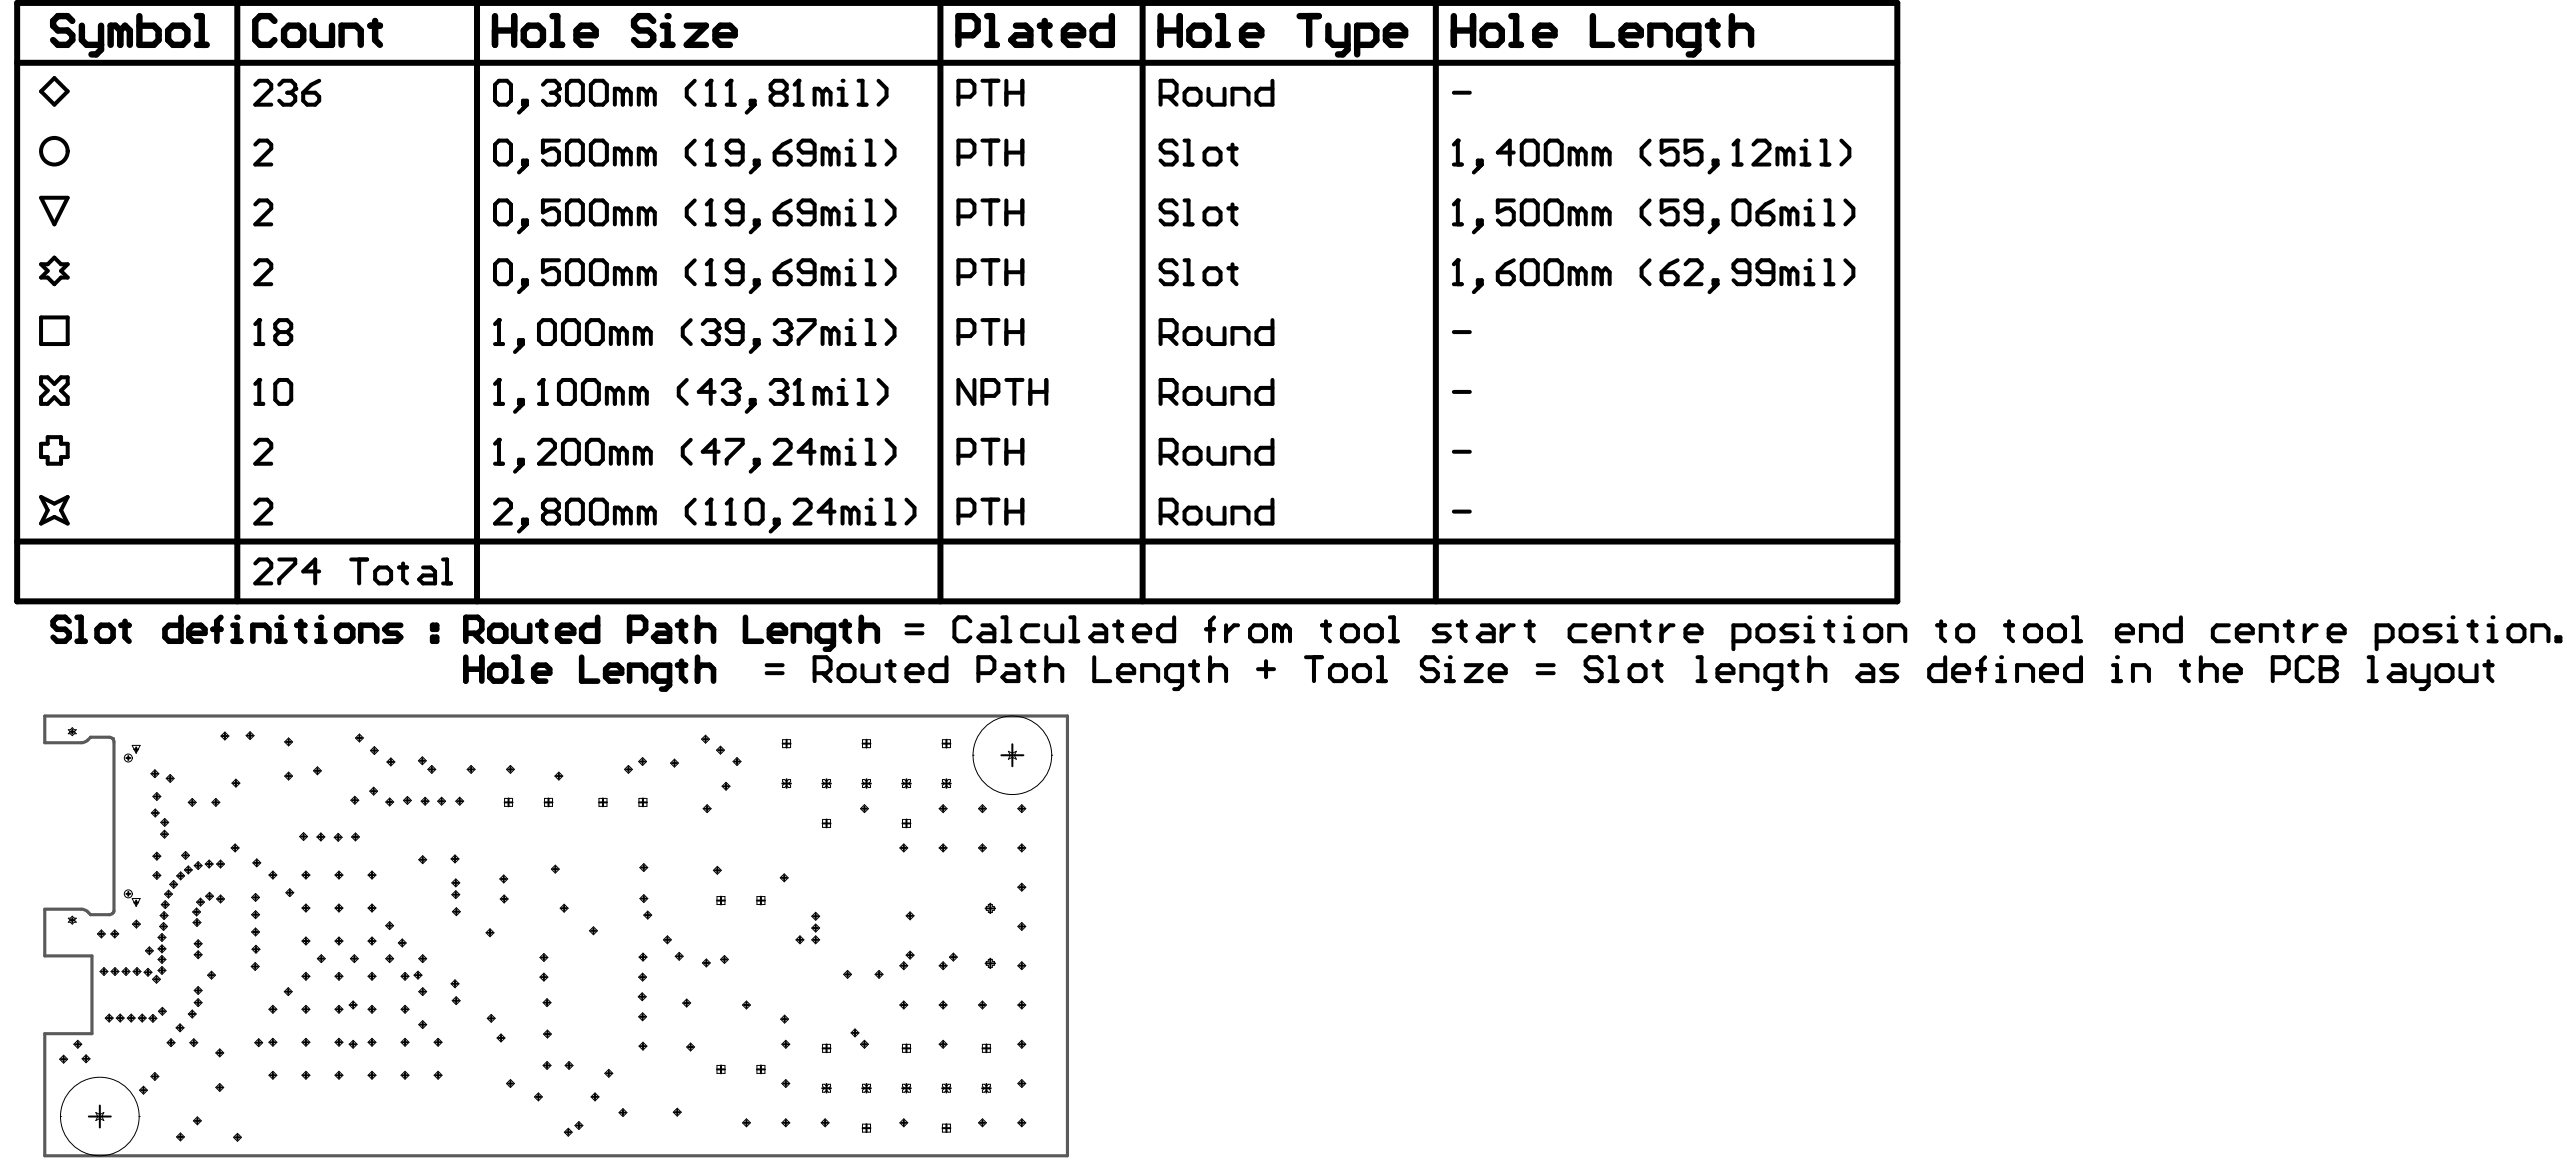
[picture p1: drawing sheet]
<svg xmlns="http://www.w3.org/2000/svg" width="272mm" height="123mm" viewBox="0 0 272 123" stroke-linecap="round" stroke-linejoin="round" font-family="sans-serif">
<path d="M4.7 75.8h108.3v46.5h-108.3v-12.9h5v-8.2h-5v-5M12.1 78.5v17.9M4.7 96.2h3.9M9.3 96.5l.3 .3M9.6 96.8h2M12 96.6l-.1 .1" fill="none" stroke="#5a5a5a" stroke-width=".33"/>
<circle cx="11.9" cy="78.2" r=".17" fill="#5a5a5a"/>
<path d="M4.7 75.8v2.8h3.9a1.39 1.39 0 0 0 1-.6h2a.5 .5 0 0 1 .5 .5M8.6 96.2l.5 .2 .2 .1M9.6 96.8h.1M11.9 96.7l-.3 .1M12.1 96.4l-.1 .2" fill="none" stroke="#5a5a5a" stroke-width=".33"/>
<g fill="none" stroke="#000" stroke-width=".21">
<path d="M7.4 77.4h.5M7.7 77.2v.4M14.2 79.3h.4M14.4 79.1v.4M23.5 77.9h.5M23.8 77.6v.5M26.2 77.9h.5M26.5 77.6v.5M30.3 78.5h.5M30.5 78.3v.5M37.8 78.1h.5M38 77.9v.5"/>
<path d="M39.4 79.4h.5M39.6 79.2v.5M74.4 78.2h.5M74.7 78v.5M76 79.4h.5M76.2 79.1v.5M82.8 78.7h.9M83.2 78.3v.8M91.3 78.7h.8M91.7 78.3v.8M99.7 78.7h.9M100.2 78.3v.8"/>
<path d="M106 79.9h2.3M107.1 78.8v2.3M7.4 97.4h.5M7.7 97.2v.4M10.5 98.8h.5M10.7 98.6v.5M11.9 98.8h.5M12.1 98.6v.5M13.4 94.6h.4M13.4 80.2h.4M13.6 80v.4M13.6 94.4v.4"/>
<path d="M14.2 97.8h.5M14.2 95.5h.4M14.4 95.3v.4M14.4 97.6v.5M16.1 81.9h.5M16.2 86h.5M16.3 92.6h.5M16.3 90.6h.5M16.3 84.3h.5M16.4 81.6v.5M16.4 85.8v.5M16.6 84v.5"/>
<path d="M16.6 90.4v.5M16.6 92.4v.5M16.9 99.2h.5M17.1 98.1h.5M17.1 96.9h.5M17.1 99v.5M17.2 88.3h.5M17.2 87h.5M17.2 95.7h.5M17.3 97.8v.5M17.4 96.6v.5M17.4 88v.5"/>
<path d="M17.4 86.8v.5M17.5 95.5v.5M17.6 94.6h.5M17.8 82.4h.5M17.8 94.4v.5M18 82.1v.5M18.1 93.6h.5M18.4 93.4v.4M18.9 92.7h.5M19.1 92.4v.5M19.4 90.5h.5M19.6 90.3v.5"/>
<path d="M19.7 92.1h.5M19.9 91.8v.5M20.1 84.9h.5M20.3 84.7v.5M20.6 96.5h.5M20.6 97.6h.5M20.7 99.9h.5M20.7 91.6h.5M20.8 96.3v.5M20.8 97.4v.5M21 91.4v.5M21 99.6v.5"/>
<path d="M21 95.5h.5M21.2 95.2v.5M21.9 91.4h.5M21.9 94.9h.5M22.1 91.2v.5M22.2 94.6v.5M22.6 84.9h.5M22.8 84.7v.5M23.1 95.1h.5M23.1 91.4h.5M23.3 91.2v.5M23.3 94.9v.5"/>
<path d="M24.6 89.7h.5M24.7 82.9h.5M24.9 89.5v.5M25 82.6v.5M26.8 98.6h.5M26.8 96.8h.5M26.8 95h.5M26.9 91.3h.5M27 94.7v.5M27 96.6v.5M27 98.4v.5M27.2 91.1v.5"/>
<path d="M28.6 92.6h.5M28.9 92.4v.5M30.3 82.1h.5M30.4 94.5h.5M30.5 81.9v.5M30.7 94.2v.5M31.9 88.5h.5M32.1 88.3v.5M32.1 92.6h.5M32.1 96.1h.5M32.1 99.6h.5M32.4 92.4v.5"/>
<path d="M32.4 95.9v.5M32.4 99.3v.5M33.3 81.6h.5M33.6 81.3v.5M33.7 88.6h.5M34 88.3v.5M35.5 88.6h.5M35.6 92.6h.5M35.6 96.1h.5M35.6 99.6h.5M35.8 88.4v.5M35.9 92.4v.5"/>
<path d="M35.9 95.9v.5M35.9 99.3v.5M37.3 84.7h.5M37.4 88.6h.5M37.5 84.4v.5M37.6 88.3v.5M39.1 92.6h.5M39.1 96.1h.5M39.1 99.6h.5M39.3 83.7h.5M39.4 92.4v.5M39.4 95.9v.5"/>
<path d="M39.4 99.3v.5M39.5 83.5v.5M41 98h.5M41 84.9h.5M41.1 80.6h.5M41.2 97.7v.5M41.2 84.6v.5M41.4 80.4v.5M42.3 99.8h.5M42.6 99.5v.5M42.9 84.7h.5M43.1 84.5v.5"/>
<path d="M44.4 80.5h.5M44.5 91h.5M44.7 80.3v.5M44.7 90.7v.5M44.7 84.8h.5M45 84.5v.5M45.4 81.4h.5M45.7 81.2v.5M46.5 84.8h.5M46.7 84.5v.5M47.9 90.9h.5M48 93.4h.5"/>
<path d="M48 94.7h.5M48 96.5h.5M48.1 90.7v.5M48.2 93.2v.5M48.2 94.4v.5M48.3 96.2v.5M48.4 84.8h.5M48.6 84.5v.5M49.6 81.4h.5M49.9 81.2v.5M51.6 98.7h.5M51.9 98.5v.5"/>
<path d="M53.1 93h.5M53.1 95.1h.5M53.3 92.8v.5M53.4 94.9v.5M53.4 84.9h.8M53.8 81.4h.5M53.8 84.5v.8M54 81.2v.5M57.6 84.9h.9M58 84.5v.8M58.5 92h.5M58.8 91.7v.5"/>
<path d="M58.9 82.1h.5M59.1 81.9v.5M59.4 96.1h.5M59.7 95.9v.5M62.6 98.5h.4M62.8 98.3v.5M63.4 84.9h.8M63.8 84.5v.8M66.3 81.4h.5M66.5 81.2v.5M67.6 84.9h.9M67.8 80.6h.5"/>
<path d="M67.9 91.8h.5M67.9 95.1h.5M68 80.3v.5M68 84.5v.8M68.1 91.6v.5M68.1 94.9v.5M68.3 96.8h.5M68.5 96.6v.5M70.4 99.5h.5M70.6 99.2v.5M71.1 80.8h.5M71.4 80.5v.5"/>
<path d="M74.6 85.6h.5M74.8 85.3v.5M75.7 92.1h.5M75.9 95.3h.8M75.9 91.9v.5M76.3 94.9v.8M76.6 83.2h.5M76.8 83v.5M77.7 80.6h.5M78 80.3v.5M80.1 95.3h.8M80.5 94.9v.8"/>
<path d="M82.7 92.9h.5M82.8 82.9h.9M83 92.7v.5M83.2 82.5v.9M84.4 99.5h.5M84.7 99.2v.5M86.1 99.5h.5M86.1 98.2h.5M86.1 97h.5M86.3 96.7v.5M86.3 98v.5M86.3 99.2v.5"/>
<path d="M87 82.9h.9M87 87.1h.9M87.5 82.5v.9M87.5 86.7v.9M91.2 85.6h.5M91.2 82.9h1M91.5 85.3v.5M91.7 82.5v.9M95.4 89.7h.5M95.5 82.9h.9M95.5 87.1h.8M95.6 89.5v.5"/>
<path d="M95.9 82.5v.9M95.9 86.7v.9M96.1 96.9h.5M96.3 96.7v.5M99.6 85.6h.5M99.6 89.7h.5M99.7 82.9h.9M99.8 85.3v.5M99.8 89.5v.5M100.2 82.5v.9M103.7 85.6h.5M103.7 89.7h.5"/>
<path d="M104 85.3v.5M104 89.5v.5M104.3 96.1h1M104.8 95.6v1M107.9 85.6h.5M107.9 89.7h.5M107.9 93.9h.5M107.9 98.1h.5M108.1 85.3v.5M108.1 89.5v.5M108.1 93.6v.5M108.1 97.8v.5"/>
<path d="M6.5 112.1h.5M6.7 111.8v.5M8 110.5h.5M8.2 110.3v.5M8.9 112.1h.5M9.1 111.8v.5M9.4 118.2h2.3M10.6 117v2.3M10.8 102.8h.5M11 102.6v.5M11.3 107.7h.5M11.6 107.5v.5"/>
<path d="M11.9 102.8h.5M12.2 102.6v.5M12.5 107.7h.5M12.7 107.5v.5M13.1 102.8h.5M13.3 102.6v.5M13.6 107.7h.5M13.9 107.5v.5M14.3 102.8h.4M14.5 102.6v.5M14.8 107.7h.5M14.9 115.4h.5"/>
<path d="M15.1 107.5v.5M15.2 115.1v.5M15.4 102.9h.5M15.6 100.6h.5M15.7 102.7v.5M15.8 100.4v.5M15.9 107.8h.5M16.1 113.9h.5M16.2 107.5v.5M16.3 103.6h.5M16.4 113.7v.5M16.6 103.4v.5"/>
<path d="M16.9 100.4h.5M16.9 101.5h.5M16.9 102.7h.5M16.9 107h.5M17.1 100.2v.5M17.1 101.3v.5M17.1 102.5v.5M17.2 106.8v.5M17.9 110.4h.5M18.1 110.1v.5M18.8 108.8h.5M19.1 108.5v.5"/>
<path d="M20.1 107.3h.5M20.3 110.4h.5M20.3 107.1v.5M20.5 110.1v.5M20.6 118.6h.5M20.7 106.1h.5M20.7 104.8h.5M20.7 101h.5M20.9 118.4v.5M21 100.8v.5M21 104.6v.5M21 105.9v.5"/>
<path d="M22.1 103.2h.5M22.4 103v.5M23 111.4h.5M23 115.1h.5M23.3 111.2v.5M23.3 114.8v.5M26.8 102.3h.5M26.8 100.5h.5M27 102v.5M27.1 100.2v.5M27.1 110.4h.5M27.4 110.1v.5"/>
<path d="M28.6 106.8h.5M28.6 110.3h.5M28.6 113.8h.5M28.9 106.6v.5M28.9 110.1v.5M28.9 113.5v.5M30.3 105h.5M30.5 104.7v.5M32.1 103.3h.5M32.1 106.8h.5M32.1 110.3h.5M32.1 113.8h.5"/>
<path d="M32.4 103.1v.5M32.4 106.6v.5M32.4 110.1v.5M32.4 113.5v.5M33.8 101.5h.4M34 101.2v.5M35.6 103.3h.5M35.6 106.8h.5M35.6 110.3h.5M35.6 113.8h.5M35.9 103.1v.5M35.9 106.6v.5"/>
<path d="M35.9 110.1v.5M35.9 113.5v.5M37.1 106.4h.5M37.1 110.5h.5M37.2 101.5h.5M37.4 106.1v.5M37.4 110.3v.5M37.5 101.2v.5M39.1 103.3h.5M39.1 106.8h.5M39.1 110.3h.5M39.1 113.8h.5"/>
<path d="M39.4 103.1v.5M39.4 106.6v.5M39.4 110.1v.5M39.4 113.5v.5M41 101.5h.5M41.2 101.2v.5M42.6 103.3h.5M42.6 106.8h.5M42.6 110.3h.5M42.6 113.8h.5M42.9 103.1v.5M42.9 106.6v.5"/>
<path d="M42.9 110.1v.5M42.9 113.5v.5M44 103.2h.5M44.2 103v.5M44.5 101.5h.5M44.5 105h.5M44.5 108.4h.5M44.7 101.2v.5M44.7 104.7v.5M44.7 108.2v.5M46.1 110.3h.5M46.1 113.8h.5"/>
<path d="M46.4 110.1v.5M46.4 113.5v.5M47.9 104.1h.5M48 105.9h.5M48.1 103.9v.5M48.3 105.7v.5M51.7 107.8h.5M52 107.5v.5M52.8 109.9h.5M53 109.6v.5M53.8 114.7h.5M54 114.4v.5"/>
<path d="M56.7 116.1h.5M57 115.8v.5M57.3 103.4h.5M57.3 101.3h.5M57.6 101.1v.5M57.6 103.2v.5M57.6 106.1h.5M57.6 112.8h.5M57.7 109.4h.5M57.9 105.9v.5M57.9 112.5v.5M57.9 109.2v.5"/>
<path d="M59.9 119.8h.5M60 112.8h.5M60.1 119.6v.5M60.2 112.5v.5M61 119.1h.5M61.3 118.9v.5M62.7 116.1h.5M63 115.8v.5M64.2 113.6h.5M64.4 113.3v.5M65.7 117.7h.5M65.9 117.5v.5"/>
<path d="M67.7 105.5h.5M67.8 107.6h.5M67.8 103.4h.5M67.8 110.7h.5M67.8 101.3h.5M68 105.2v.5M68 103.2v.5M68 107.4v.5M68 110.5v.5M68 101v.5M71.4 117.7h.5M71.6 101.2h.5"/>
<path d="M71.7 117.5v.5M71.9 101v.5M72.4 106.2h.5M72.7 105.9v.5M72.8 110.8h.5M73.1 110.6v.5M74.5 101.9h.5M74.7 101.7v.5M75.9 113.2h.8M76.3 112.8v.8M76.4 101.5h.5M76.7 101.3v.5"/>
<path d="M78.7 106.4h.5M78.7 118.8h.5M79 106.1v.5M79 118.6v.5M80.1 113.2h.8M80.5 112.8v.8M82.8 107.9h.5M82.9 110.5h.5M82.9 114.7h.5M82.9 118.8h.5M83 107.6v.5M83.2 110.3v.5"/>
<path d="M83.2 114.4v.5M83.2 118.6v.5M87 115.2h.9M87 111h.9M87.1 118.8h.5M87.3 118.6v.5M87.5 110.5v.9M87.5 114.7v.9M89.4 103.1h.5M89.7 102.9v.5M90.2 109.3h.5M90.5 109.1v.5"/>
<path d="M91.2 110.5h.5M91.2 115.2h1M91.3 119.4h.8M91.5 110.3v.5M91.7 114.7v.9M91.7 119v.8M92.8 103.1h.5M93 102.9v.5M95.4 102.2h.5M95.4 106.4h.5M95.4 118.8h.5M95.5 115.2h.9"/>
<path d="M95.5 111h.8M95.6 102v.5M95.6 106.1v.5M95.6 118.6v.5M95.9 110.5v.9M95.9 114.7v.9M96.1 101.1h.5M96.3 100.8v.5M99.6 102.2h.5M99.6 106.4h.5M99.6 110.5h.5M99.7 115.2h.9"/>
<path d="M99.7 119.4h.9M99.8 102v.5M99.8 106.1v.5M99.8 110.3v.5M100.2 114.7v.9M100.2 119v.8M100.6 101.3h.5M100.9 101v.5M103.7 106.4h.5M103.7 118.8h.5M103.9 115.2h.9M104 106.1v.5"/>
<path d="M104 118.6v.5M104 111h.8M104.3 102h1M104.4 110.5v.9M104.4 114.7v.9M104.8 101.5v1M107.9 102.2h.5M107.9 106.4h.5M107.9 110.5h.5M107.9 114.7h.5M107.9 118.8h.5M108.1 102v.5"/>
<path d="M108.1 106.1v.5M108.1 110.3v.5M108.1 114.4v.5M108.1 118.6v.5M18.8 120.3h.5M19.1 120.1v.5M24.9 120.4h.5M25.1 120.1v.5"/>
</g>
<g fill="none" stroke="#000" stroke-width=".11">
<path d="M7.2 77.2h.2l.3-.2 .2 .2h.2l-.2 .2 .2 .3h-.2l-.2 .2-.3-.2h-.2l.2-.3zM14 78.9h.8l-.4 .8zM23.4 77.9l.4-.4 .4 .4-.4 .4zM26 77.9l.5-.5 .4 .5-.4 .4zM30.1 78.5l.4-.4 .5 .4-.5 .4zM37.6 78.1l.4-.4 .5 .4-.5 .4zM39.2 79.4l.4-.4 .4 .4-.4 .5zM74.2 78.2l.5-.4 .4 .4-.4 .5zM75.8 79.4l.4-.4 .5 .4-.5 .4zM82.8 78.3h.9v.8h-.9zM91.3 78.3h.8v.8h-.8zM99.7 78.3h.9v.8h-.9z"/>
<path d="M103 79.9h.1M103 79.9a4.2 4.2 0 0 0 4.1 4.2 4.2 4.2 0 0 0 4.2-4.2M103 79.9a4.2 4.2 0 0 1 4.1-4.1 4.2 4.2 0 0 1 4.2 4.1M106.7 79.5l.4 .2 .5-.2-.3 .4 .3 .5-.5-.3-.4 .3 .2-.5zM111.3 79.9h.1M7.2 97.2h.2l.3-.2 .2 .2h.2l-.2 .2 .2 .2h-.2l-.2 .2-.3-.2h-.2l.2-.2zM10.3 98.8l.4-.4 .5 .4-.5 .5zM11.7 98.8l.4-.4 .5 .4-.5 .5zM14 95.1h.8l-.4 .8zM14 97.8l.4-.4 .5 .4-.5 .4zM16 81.9l.4-.4 .4 .4-.4 .4zM16 86l.4-.4 .5 .4-.5 .5z"/>
<path d="M16.2 92.6l.4-.4 .4 .4-.4 .5zM16.2 90.6l.4-.4 .4 .4-.4 .4zM16.2 84.3l.4-.4 .4 .4-.4 .4zM16.7 99.2l.4-.4 .5 .4-.5 .4zM16.9 98.1l.4-.5 .4 .5-.4 .4zM16.9 96.9l.5-.4 .4 .4-.4 .4zM17 88.3l.4-.4 .4 .4-.4 .4zM17 87l.4-.4 .5 .4-.5 .5zM17.1 95.7l.4-.4 .4 .4-.4 .5zM17.4 94.6l.4-.4 .5 .4-.5 .4zM17.6 82.4l.4-.4 .4 .4-.4 .4zM18 93.6l.4-.4 .4 .4-.4 .4z"/>
<path d="M18.7 92.7l.4-.4 .4 .4-.4 .4zM19.2 90.5l.4-.4 .5 .4-.5 .5zM19.5 92.1l.4-.5 .5 .5-.5 .4zM19.9 84.9l.4-.4 .5 .4-.5 .4zM20.4 96.5l.4-.4 .4 .4-.4 .4zM20.4 97.6l.4-.4 .5 .4-.5 .5zM20.5 99.9l.5-.4 .4 .4-.4 .4zM20.5 91.6l.5-.4 .4 .4-.4 .4zM20.8 95.5l.4-.4 .4 .4-.4 .4zM21.7 91.4l.4-.4 .5 .4-.5 .5zM21.8 94.9l.4-.5 .4 .5-.4 .4zM22.4 84.9l.4-.4 .5 .4-.5 .4z"/>
<path d="M22.9 95.1l.4-.4 .5 .4-.5 .5zM22.9 91.4l.4-.4 .5 .4-.5 .5zM24.5 89.7l.4-.4 .4 .4-.4 .5zM24.5 82.9l.5-.4 .4 .4-.4 .4zM26.6 96.8l.4-.4 .5 .4-.5 .4zM26.6 95l.4-.4 .5 .4-.5 .4zM26.6 98.6l.4-.4 .5 .4-.5 .5zM26.8 91.3l.4-.4 .4 .4-.4 .4zM28.5 92.6l.4-.4 .4 .4-.4 .4zM30.1 82.1l.4-.4 .5 .4-.5 .5zM30.2 94.5l.5-.4 .4 .4-.4 .4zM31.7 88.5l.4-.4 .4 .4-.4 .5z"/>
<path d="M32 96.1l.4-.4 .4 .4-.4 .4zM32 99.6l.4-.4 .4 .4-.4 .4zM32 92.6l.4-.4 .4 .4-.4 .4zM33.2 81.6l.4-.4 .4 .4-.4 .4zM33.5 88.6l.5-.4 .4 .4-.4 .4zM35.4 88.6l.4-.4 .4 .4-.4 .4zM35.4 99.6l.5-.4 .4 .4-.4 .4zM35.4 96.1l.5-.4 .4 .4-.4 .4zM35.4 92.6l.5-.4 .4 .4-.4 .4zM37.1 84.7l.4-.4 .5 .4-.5 .4zM37.2 88.6l.4-.4 .4 .4-.4 .4zM38.9 99.6l.5-.4 .4 .4-.4 .4z"/>
<path d="M38.9 96.1l.5-.4 .4 .4-.4 .4zM38.9 92.6l.5-.4 .4 .4-.4 .4zM39.1 83.7l.4-.4 .5 .4-.5 .5zM40.8 98l.4-.5 .5 .5-.5 .4zM40.8 84.9l.4-.4 .5 .4-.5 .4zM40.9 80.6l.5-.4 .4 .4-.4 .5zM42.1 99.8l.5-.4 .4 .4-.4 .4zM42.7 84.7l.4-.4 .4 .4-.4 .4zM44.3 80.5l.4-.4 .4 .4-.4 .4zM44.3 91l.4-.4 .5 .4-.5 .4zM44.6 84.8l.4-.4 .4 .4-.4 .4zM45.3 81.4l.4-.4 .4 .4-.4 .5z"/>
<path d="M46.3 84.8l.4-.4 .5 .4-.5 .4zM47.7 90.9l.4-.4 .5 .4-.5 .4zM47.8 93.4l.4-.4 .5 .4-.5 .5zM47.8 94.7l.4-.4 .5 .4-.5 .4zM47.9 96.5l.4-.4 .4 .4-.4 .4zM48.2 84.8l.4-.4 .5 .4-.5 .4zM49.4 81.4l.5-.4 .4 .4-.4 .5zM51.4 98.7l.5-.4 .4 .4-.4 .4zM52.9 93l.4-.4 .4 .4-.4 .4zM52.9 95.1l.5-.4 .4 .4-.4 .5zM53.4 84.5h.8v.8h-.8zM53.6 81.4l.4-.4 .4 .4-.4 .5z"/>
<path d="M57.6 84.5h.9v.8h-.9zM58.3 92l.5-.4 .4 .4-.4 .4zM58.7 82.1l.4-.4 .5 .4-.5 .5zM59.3 96.1l.4-.4 .4 .4-.4 .4zM62.4 98.5l.4-.4 .4 .4-.4 .4zM63.4 84.5h.8v.8h-.8zM66.1 81.4l.4-.4 .4 .4-.4 .5zM67.6 80.6l.4-.4 .4 .4-.4 .4zM67.6 84.5h.9v.8h-.9zM67.7 91.8l.4-.4 .5 .4-.5 .4zM67.7 95.1l.4-.4 .5 .4-.5 .4zM68.1 96.8l.4-.4 .5 .4-.5 .5z"/>
<path d="M70.2 99.5l.4-.5 .4 .5-.4 .4zM71 80.8l.4-.5 .4 .5-.4 .4zM74.4 85.6l.4-.4 .5 .4-.5 .4zM75.5 92.1l.4-.4 .4 .4-.4 .4zM75.9 94.9h.8v.8h-.8zM76.4 83.2l.4-.4 .4 .4-.4 .4zM77.6 80.6l.4-.4 .4 .4-.4 .4zM80.1 94.9h.8v.8h-.8zM82.6 92.9l.4-.4 .4 .4-.4 .4zM82.8 82.5h.2l.2 .2 .2-.2h.3v.2l-.3 .2 .3 .2v.2h-.3l-.2-.2-.2 .2h-.2v-.2l.2-.2-.2-.2zM84.2 99.5l.5-.5 .4 .5-.4 .4zM85.9 97l.4-.5 .4 .5-.4 .4z"/>
<path d="M85.9 98.2l.4-.4 .4 .4-.4 .4zM85.9 99.5l.4-.5 .4 .5-.4 .4zM87 82.5h.3l.2 .2 .2-.2h.2v.2l-.2 .2 .2 .2v.2h-.2l-.2-.2-.2 .2h-.3v-.2l.3-.2-.3-.2zM87 86.7h.9v.9h-.9zM91.1 85.6l.4-.4 .4 .4-.4 .4zM91.3 82.5h.2l.2 .2 .2-.2h.2v.2l-.2 .2 .2 .2v.2h-.2l-.2-.2-.2 .2h-.2v-.2l.2-.2-.2-.2zM95.2 89.7l.4-.4 .5 .4-.5 .5zM95.5 82.5h.2l.2 .2 .2-.2h.2v.2l-.2 .2 .2 .2v.2h-.2l-.2-.2-.2 .2h-.2v-.2l.2-.2-.2-.2zM95.5 86.7h.8v.9h-.8zM95.9 96.9l.4-.4 .4 .4-.4 .4zM99.4 85.6l.4-.4 .4 .4-.4 .4zM99.4 89.7l.4-.4 .4 .4-.4 .5z"/>
<path d="M99.7 82.5h.2l.3 .2 .2-.2h.2v.2l-.2 .2 .2 .2v.2h-.2l-.2-.2-.3 .2h-.2v-.2l.2-.2-.2-.2zM103.5 89.7l.5-.4 .4 .4-.4 .5zM103.5 85.6l.5-.4 .4 .4-.4 .4zM104.4 95.9h.2v-.2h.4v.2h.2v.5h-.2v.2h-.4v-.2h-.2zM107.7 85.6l.4-.4 .4 .4-.4 .4zM107.7 89.7l.4-.4 .4 .4-.4 .5zM107.7 93.9l.4-.4 .4 .4-.4 .4zM107.7 98.1l.4-.5 .4 .5-.4 .4zM6.3 112.1l.4-.4 .5 .4-.5 .4zM6.4 118.2h.1M6.4 118.2a4.2 4.2 0 0 0 4.2 4.1 4.2 4.2 0 0 0 4.1-4.1M6.4 118.2a4.2 4.2 0 0 1 4.2-4.2 4.2 4.2 0 0 1 4.1 4.2"/>
<path d="M7.8 110.5l.4-.4 .5 .4-.5 .4zM8.7 112.1l.4-.5 .4 .5-.4 .4zM10.1 117.7l.5 .3 .4-.3-.2 .5 .2 .4-.4-.2-.5 .2 .3-.4zM10.6 102.8l.4-.4 .4 .4-.4 .4zM11.1 107.7l.5-.4 .4 .4-.4 .5zM11.7 102.8l.5-.4 .4 .4-.4 .4zM12.3 107.7l.4-.4 .4 .4-.4 .5zM12.9 102.8l.4-.4 .5 .4-.5 .4zM13.5 107.7l.4-.4 .4 .4-.4 .5zM14.1 102.8l.4-.4 .4 .4-.4 .4zM14.6 107.7l.5-.4 .4 .4-.4 .5zM14.7 118.2h.1"/>
<path d="M14.8 115.4l.4-.4 .4 .4-.4 .4zM15.2 102.9l.5-.4 .4 .4-.4 .4zM15.4 100.6l.4-.4 .4 .4-.4 .5zM15.8 107.8l.4-.4 .4 .4-.4 .4zM16 113.9l.4-.4 .4 .4-.4 .4zM16.1 103.6l.5-.4 .4 .4-.4 .5zM16.7 100.4l.4-.4 .5 .4-.5 .4zM16.7 101.5l.4-.4 .5 .4-.5 .5zM16.7 102.7l.4-.4 .5 .4-.5 .4zM16.8 107l.4-.4 .4 .4-.4 .5zM17.7 110.4l.4-.5 .4 .5-.4 .4zM18.6 108.8l.5-.4 .4 .4-.4 .4z"/>
<path d="M19.9 107.3l.4-.4 .5 .4-.5 .4zM20.1 110.4l.4-.5 .4 .5-.4 .4zM20.5 118.6l.4-.4 .4 .4-.4 .4zM20.5 106.1l.5-.4 .4 .4-.4 .4zM20.5 104.8l.5-.4 .4 .4-.4 .4zM20.5 101l.5-.4 .4 .4-.4 .5zM22 103.2l.4-.4 .4 .4-.4 .4zM22.8 115.1l.5-.4 .4 .4-.4 .4zM22.8 111.4l.5-.4 .4 .4-.4 .5zM26.6 102.3l.4-.4 .4 .4-.4 .4zM26.7 100.5l.4-.5 .4 .5-.4 .4zM27 110.4l.4-.5 .4 .5-.4 .4z"/>
<path d="M28.5 110.3l.4-.4 .4 .4-.4 .4zM28.5 113.8l.4-.4 .4 .4-.4 .4zM28.5 106.8l.4-.4 .4 .4-.4 .4zM30.1 105l.4-.5 .4 .5-.4 .4zM32 106.8l.4-.4 .4 .4-.4 .4zM32 113.8l.4-.4 .4 .4-.4 .4zM32 110.3l.4-.4 .4 .4-.4 .4zM32 103.3l.4-.4 .4 .4-.4 .4zM33.6 101.5l.4-.5 .4 .5-.4 .4zM35.4 110.3l.5-.4 .4 .4-.4 .4zM35.4 103.3l.5-.4 .4 .4-.4 .4zM35.4 106.8l.5-.4 .4 .4-.4 .4z"/>
<path d="M35.4 113.8l.5-.4 .4 .4-.4 .4zM36.9 106.4l.5-.5 .4 .5-.4 .4zM36.9 110.5l.5-.4 .4 .4-.4 .4zM37.1 101.5l.4-.5 .4 .5-.4 .4zM38.9 113.8l.5-.4 .4 .4-.4 .4zM38.9 106.8l.5-.4 .4 .4-.4 .4zM38.9 103.3l.5-.4 .4 .4-.4 .4zM38.9 110.3l.5-.4 .4 .4-.4 .4zM40.8 101.5l.4-.5 .5 .5-.5 .4zM42.4 113.8l.5-.4 .4 .4-.4 .4zM42.4 103.3l.5-.4 .4 .4-.4 .4zM42.4 106.8l.5-.4 .4 .4-.4 .4z"/>
<path d="M42.4 110.3l.5-.4 .4 .4-.4 .4zM43.8 103.2l.4-.4 .5 .4-.5 .4zM44.3 105l.4-.5 .5 .5-.5 .4zM44.3 101.5l.4-.5 .5 .5-.5 .4zM44.3 108.4l.4-.4 .5 .4-.5 .5zM45.9 110.3l.5-.4 .4 .4-.4 .4zM45.9 113.8l.5-.4 .4 .4-.4 .4zM47.7 104.1l.4-.4 .5 .4-.5 .4zM47.9 105.9l.4-.4 .4 .4-.4 .4zM51.6 107.8l.4-.4 .4 .4-.4 .4zM52.6 109.9l.4-.5 .4 .5-.4 .4zM53.6 114.7l.4-.4 .4 .4-.4 .4z"/>
<path d="M56.6 116.1l.4-.4 .4 .4-.4 .4zM57.1 103.4l.5-.4 .4 .4-.4 .4zM57.1 101.3l.5-.4 .4 .4-.4 .5zM57.5 112.8l.4-.5 .4 .5-.4 .4zM57.5 106.1l.4-.4 .4 .4-.4 .4zM57.5 109.4l.4-.4 .5 .4-.5 .5zM59.7 119.8l.4-.4 .5 .4-.5 .4zM59.8 112.8l.4-.5 .4 .5-.4 .4zM60.8 119.1l.5-.4 .4 .4-.4 .4zM62.5 116.1l.5-.4 .4 .4-.4 .4zM64 113.6l.4-.4 .4 .4-.4 .4zM65.5 117.7l.4-.4 .4 .4-.4 .5z"/>
<path d="M67.5 105.5l.5-.4 .4 .4-.4 .4zM67.6 107.6l.4-.4 .4 .4-.4 .4zM67.6 103.4l.4-.4 .4 .4-.4 .4zM67.6 110.7l.4-.4 .5 .4-.5 .4zM67.6 101.3l.4-.4 .5 .4-.5 .4zM71.2 117.7l.5-.4 .4 .4-.4 .4zM71.5 101.2l.4-.4 .4 .4-.4 .4zM72.2 106.2l.5-.5 .4 .5-.4 .4zM72.7 110.8l.4-.4 .4 .4-.4 .4zM74.3 101.9l.4-.4 .5 .4-.5 .4zM75.9 112.8h.8v.8h-.8zM76.2 101.5l.5-.4 .4 .4-.4 .5z"/>
<path d="M78.6 106.4l.4-.5 .4 .5-.4 .4zM78.6 118.8l.4-.4 .4 .4-.4 .5zM80.1 112.8h.8v.8h-.8zM82.6 107.9l.4-.5 .5 .5-.5 .4zM82.7 118.8l.5-.4 .4 .4-.4 .5zM82.7 114.7l.5-.4 .4 .4-.4 .4zM82.7 110.5l.5-.4 .4 .4-.4 .4zM86.9 118.8l.4-.4 .4 .4-.4 .5zM87 110.5h.9v.9h-.9zM87 114.8h.3l.2 .2 .2-.2h.2v.2l-.2 .2 .2 .2v.2h-.2l-.2-.2-.2 .2h-.3v-.2l.3-.2-.3-.2zM89.3 103.1l.4-.4 .4 .4-.4 .4zM90.1 109.3l.4-.4 .4 .4-.4 .4z"/>
<path d="M91.1 110.5l.4-.4 .4 .4-.4 .4zM91.3 114.8h.2l.2 .2 .2-.2h.2v.2l-.2 .2 .2 .2v.2h-.2l-.2-.2-.2 .2h-.2v-.2l.2-.2-.2-.2zM91.3 119h.8v.8h-.8zM92.6 103.1l.4-.4 .4 .4-.4 .4zM95.2 106.4l.4-.5 .5 .5-.5 .4zM95.2 102.2l.4-.4 .5 .4-.5 .4zM95.2 118.8l.4-.4 .5 .4-.5 .5zM95.5 110.5h.8v.9h-.8zM95.5 114.8h.2l.2 .2 .2-.2h.2v.2l-.2 .2 .2 .2v.2h-.2l-.2-.2-.2 .2h-.2v-.2l.2-.2-.2-.2zM95.9 101.1l.4-.4 .4 .4-.4 .4zM99.4 102.2l.4-.4 .4 .4-.4 .4zM99.4 110.5l.4-.4 .4 .4-.4 .4z"/>
<path d="M99.4 106.4l.4-.5 .4 .5-.4 .4zM99.7 114.8h.2l.3 .2 .2-.2h.2v.2l-.2 .2 .2 .2v.2h-.2l-.2-.2-.3 .2h-.2v-.2l.2-.2-.2-.2zM99.7 119h.9v.8h-.9zM100.5 101.3l.4-.4 .4 .4-.4 .4zM103.5 106.4l.5-.5 .4 .5-.4 .4zM103.5 118.8l.5-.4 .4 .4-.4 .5zM104 114.8h.2l.2 .2 .2-.2h.2v.2l-.2 .2 .2 .2v.2h-.2l-.2-.2-.2 .2h-.2v-.2l.2-.2-.2-.2zM104 110.5h.8v.9h-.8zM104.4 101.7h.2v-.2h.4v.2h.2v.5h-.2v.2h-.4v-.2h-.2zM107.7 102.2l.4-.4 .4 .4-.4 .4zM107.7 106.4l.4-.5 .4 .5-.4 .4zM107.7 110.5l.4-.4 .4 .4-.4 .4z"/>
<path d="M107.7 114.7l.4-.4 .4 .4-.4 .4zM107.7 118.8l.4-.4 .4 .4-.4 .5zM18.7 120.3l.4-.4 .4 .4-.4 .4zM24.7 120.4l.4-.5 .5 .5-.5 .4z"/>
<circle cx="13.6" cy="94.6" r=".42"/>
<circle cx="13.6" cy="80.2" r=".42"/>
</g>
<path d="M1.8 6.6h199M1.8 .3h199v63.3h-199zM25.1 .3v63.3M50.5 .3v63.3M99.5 .3v63.3M120.9 .3v63.3M151.9 .3v63.3M1.8 57.3h199" fill="none" stroke="#000" stroke-width=".63"/>
<g fill="none" stroke="#000" stroke-width=".42">
<path d="M4.3 9.7l1.5-1.4 1.4 1.4-1.4 1.4zM27 15.3l.4-.4h.9l.4 .4v.4l-1.7 1.7h1.7M27 9l.4-.5h.9l.4 .5v.4l-1.7 1.7h1.7M29.6 9l.4-.5h.8l.4 .5v.4l-.4 .4M30.4 9.8h.4M30.8 9.8l.4 .4v.5l-.4 .4h-.8l-.4-.4M32.1 9.8h1.3l.4 .4v.5l-.4 .4h-.9l-.4-.4zM33.8 8.5l-.9 .5-.8 .8M52.4 15.3l.4-.4h.8l.5 .4v1.7l-.5 .4h-.8l-.4-.4zM52.4 9l.4-.5h.8l.5 .5v1.7l-.5 .4h-.8l-.4-.4zM55.3 17h.5v.4h-.5zM55.3 10.7h.5v.4h-.5z"/>
<path d="M55.8 11.1l-.9 .8M55.8 17.4l-.9 .9M57.5 9l.4-.5h.8l.4 .5v.4l-.4 .4M58.3 9.8h.4M58.7 9.8l.4 .4v.5l-.4 .4h-.8l-.4-.4M59.1 14.9h-1.6v1.2l.8-.4h.4l.4 .4v.9l-.4 .4h-.8l-.4-.4M60 15.3l.4-.4h.9l.4 .4v1.7l-.4 .4h-.9l-.4-.4zM60 9l.4-.5h.9l.4 .5v1.7l-.4 .4h-.9l-.4-.4zM62.5 15.3l.4-.4h.9l.4 .4v1.7l-.4 .4h-.9l-.4-.4zM62.5 9l.4-.5h.9l.4 .5v1.7l-.4 .4h-.9l-.4-.4zM65.9 16.1l-.4-.4h-.4v1.7M65.9 9.8l-.4-.4h-.4v1.7"/>
<path d="M65.9 9.8v1.3M65.9 16.1v1.3M65.9 9.8l.4-.4 .5 .4v1.3M65.9 16.1l.4-.4 .5 .4v1.3M68.4 16.1l-.4-.4h-.4v1.7M68.4 9.8l-.4-.4h-.4v1.7M68.4 9.8v1.3M68.4 16.1v1.3M68.4 9.8l.5-.4 .4 .4v1.3M68.4 16.1l.5-.4 .4 .4v1.3M73.5 8.5l-.8 .9v.8l.8 .9M73.5 14.9l-.8 .8v.9l.8 .8"/>
<path d="M74.8 17.4h.8M74.8 11.1h.8M74.8 9l.4-.5v2.6M74.8 15.3l.4-.4v2.5M76.9 11.1h.8M76.9 9l.4-.5v2.6M78.6 16.1h-1.3l-.4-.4v-.4l.4-.4h.9l.4 .4v1.7l-.4 .4h-.9l-.4-.4M79.4 10.7h.5v.4h-.5zM79.9 17h.4v.4h-.4zM79.9 11.1l-.9 .8M80.3 17.4l-.9 .9M82 9.8h.8"/>
<path d="M82 16.1h1.2l.5 .5v.4l-.5 .4h-.8l-.4-.4zM82 9.8l-.4-.4v-.4l.4-.5h.8l.4 .5v.4l-.4 .4M82 9.8l-.4 .4v.5l.4 .4h.8l.4-.4v-.5l-.4-.4M83.7 14.9l-.9 .4-.8 .8M84.1 11.1h.8M84.1 9l.4-.5v2.6M86.2 16.1h-1.3l-.4-.4v-.4l.4-.4h.9l.4 .4v1.7l-.4 .4h-.9l-.4-.4M87 9.8l-.4-.4h-.4v1.7M87 9.8v1.3M87 9.8l.5-.4 .4 .4v1.3M87.9 16.1l-.4-.4h-.5v1.7M87.9 16.1v1.3"/>
<path d="M87.9 16.1l.4-.4 .4 .4v1.3M88.7 11.1h.9M88.7 9.4h.5v1.7M89.6 17.4h.8M89.6 15.7h.4v1.7M90.9 8.5h.4v2.6M90.9 11.1h.8M91.7 17.4h.8M91.7 14.9h.4v2.5M93 8.5l.8 .9v.8l-.8 .9M93.8 14.9l.9 .8v.9l-.9 .8M101.4 16.6h1.3l.4-.5v-.8l-.4-.4h-1.3v2.5"/>
<path d="M101.4 10.2h1.3l.4-.4v-.8l-.4-.5h-1.3v2.6M104 14.9h1.6M104 8.5h1.6M104.8 8.5v2.6M104.8 14.9v2.5M106.5 9.8h1.7M106.5 16.1h1.7M106.5 8.5v2.6M106.5 14.9v2.5M108.2 8.5v2.6M108.2 14.9v2.5M122.8 10.2h1.3l.4-.4v-.8l-.4-.5h-1.3v2.6"/>
<path d="M123.7 10.2l.8 .9M124.5 15.3l-.4-.4h-.9l-.4 .4v.4l.4 .4h.9l.4 .5v.4l-.4 .4h-.9l-.4-.4M125.4 17.4h.8M125.4 14.9h.4v2.5M125.4 9.8l.4-.4h.8l.4 .4v.9l-.4 .4h-.8l-.4-.4zM127.5 16.1l.4-.4h.8l.5 .4v.9l-.5 .4h-.8l-.4-.4zM127.9 9.4v1.3l.4 .4h1.3v-1.7M130 15.7h.8M130.4 15.3v1.7l.4 .4M130.4 11.1v-1.7h1.3l.4 .4v1.3M134.7 8.5v2.6h-1.3l-.4-.4v-.9l.4-.4h1.3M153.8 9.8h1.7"/>
<path d="M153.8 17.4h.9M153.8 15.3l.5-.4v2.5M156.4 17h.4v.4h-.4zM156.8 17.4l-.8 .9M160.2 16.1h-1.7l1.3-1.2v2.5M161 15.3l.5-.4h.8l.4 .4v1.7l-.4 .4h-.8l-.5-.4zM163.6 15.3l.4-.4h.8l.5 .4v1.7l-.5 .4h-.8l-.4-.4zM167 16.1l-.5-.4h-.4v1.7M167 16.1v1.3M167 16.1l.4-.4 .4 .4v1.3M169.5 16.1l-.4-.4h-.5v1.7M169.5 16.1v1.3"/>
<path d="M169.5 16.1l.4-.4 .4 .4v1.3M174.6 14.9l-.9 .8v.9l.9 .8M177.5 14.9h-1.7v1.2l.9-.4h.4l.4 .4v.9l-.4 .4h-.8l-.5-.4M180.1 14.9h-1.7v1.2l.8-.4h.4l.5 .4v.9l-.5 .4h-.8l-.4-.4M181.3 17h.4v.4h-.4zM181.7 17.4l-.8 .9M183.4 17.4h.9M183.4 15.3l.5-.4v2.5M185.6 15.3l.4-.4h.8l.4 .4v.4l-1.6 1.7h1.6M188.9 16.1l-.4-.4h-.4v1.7M188.9 16.1v1.3M188.9 16.1l.5-.4 .4 .4v1.3"/>
<path d="M190.6 17.4h.9M190.6 15.7h.4v1.7M192.7 17.4h.9M192.7 14.9h.5v2.5M194.9 14.9l.8 .8v.9l-.8 .8M4.3 20.9h2.9l-1.4 2.8zM4.3 28h.7l.8-.7 .7 .7h.7l-.7 .7 .7 .7h-.7l-.7 .7-.8-.7h-.7l.7-.7zM4.3 33.6h2.9v2.8h-2.9zM4.3 39.9h.7l.8 .7 .7-.7h.7v.7l-.7 .7 .7 .7v.7h-.7l-.7-.7-.8 .7h-.7v-.7l.7-.7-.7-.7zM27 36.4h.9M27 21.6l.4-.4h.9l.4 .4v.5l-1.7 1.6h1.7M27 28l.4-.5h.9l.4 .5v.4l-1.7 1.7h1.7"/>
<path d="M27 34.3l.4-.4v2.5M29.6 35.1l-.5 .5v.4l.5 .4h.8l.4-.4v-.4l-.4-.5M29.6 35.1h.8M29.6 35.1l-.5-.4v-.4l.5-.4h.8l.4 .4v.4l-.4 .4M52.4 36.4h.8M52.4 21.6l.4-.4h.8l.5 .4v1.7l-.5 .4h-.8l-.4-.4zM52.4 28l.4-.5h.8l.5 .5v1.7l-.5 .4h-.8l-.4-.4zM52.4 34.3l.4-.4v2.5M54.9 36h.4v.4h-.4zM55.3 23.3h.5v.4h-.5zM55.3 29.7h.5v.4h-.5zM55.3 36.4l-.8 .9"/>
<path d="M55.8 23.7l-.9 .9M55.8 30.1l-.9 .8M57 34.3l.5-.4h.8l.4 .4v1.7l-.4 .4h-.8l-.5-.4zM59.1 21.2h-1.6v1.3l.8-.4h.4l.4 .4v.8l-.4 .4h-.8l-.4-.4M59.1 27.5h-1.6v1.3l.8-.4h.4l.4 .4v.9l-.4 .4h-.8l-.4-.4M59.6 34.3l.4-.4h.8l.5 .4v1.7l-.5 .4h-.8l-.4-.4zM60 21.6l.4-.4h.9l.4 .4v1.7l-.4 .4h-.9l-.4-.4zM60 28l.4-.5h.9l.4 .5v1.7l-.4 .4h-.9l-.4-.4zM62.1 34.3l.4-.4h.9l.4 .4v1.7l-.4 .4h-.9l-.4-.4zM62.5 21.6l.4-.4h.9l.4 .4v1.7l-.4 .4h-.9l-.4-.4zM62.5 28l.4-.5h.9l.4 .5v1.7l-.4 .4h-.9l-.4-.4zM65.5 35.1l-.4-.4h-.5v1.7"/>
<path d="M65.5 35.1v1.3M65.5 35.1l.4-.4 .4 .4v1.3M65.9 22.5l-.4-.4h-.4v1.6M65.9 28.8l-.4-.4h-.4v1.7M65.9 22.5v1.2M65.9 28.8v1.3M65.9 22.5l.4-.4 .5 .4v1.2M65.9 28.8l.4-.4 .5 .4v1.3M68 35.1l-.4-.4h-.4v1.7M68 35.1v1.3M68 35.1l.4-.4 .5 .4v1.3M68.4 22.5l-.4-.4h-.4v1.6"/>
<path d="M68.4 28.8l-.4-.4h-.4v1.7M68.4 22.5v1.2M68.4 28.8v1.3M68.4 22.5l.5-.4 .4 .4v1.2M68.4 28.8l.5-.4 .4 .4v1.3M73.1 33.9l-.8 .8v.9l.8 .8M73.5 21.2l-.8 .9v.8l.8 .8M73.5 27.5l-.8 .9v.8l.8 .9M74.4 34.3l.4-.4h.8l.5 .4v.4l-.5 .4M74.8 23.7h.8M74.8 30.1h.8M74.8 21.6l.4-.4v2.5"/>
<path d="M74.8 28l.4-.5v2.6M75.2 35.1h.4M75.6 35.1l.5 .5v.4l-.5 .4h-.8l-.4-.4M78.6 35.1h-1.3l-.4-.4v-.4l.4-.4h.9l.4 .4v1.7l-.4 .4h-.9l-.4-.4M78.6 22.5h-1.3l-.4-.4v-.5l.4-.4h.9l.4 .4v1.7l-.4 .4h-.9l-.4-.4M78.6 28.8h-1.3l-.4-.4v-.4l.4-.5h.9l.4 .5v1.7l-.4 .4h-.9l-.4-.4M79.9 36h.4v.4h-.4zM79.9 23.3h.4v.4h-.4zM79.9 29.7h.4v.4h-.4zM80.3 23.7l-.9 .9M80.3 30.1l-.9 .8M80.3 36.4l-.9 .9"/>
<path d="M82 22.5h1.2l.5 .4v.4l-.5 .4h-.8l-.4-.4zM82 28.8h1.2l.5 .4v.5l-.5 .4h-.8l-.4-.4zM82 34.3l.4-.4h.8l.5 .4v.4l-.5 .4M82.8 35.1h.4M83.2 35.1l.5 .5v.4l-.5 .4h-.8l-.4-.4M83.7 21.2l-.9 .4-.8 .9M83.7 27.5l-.9 .5-.8 .8M84.5 33.9h1.7v.4l-1.7 1.7v.4M86.2 22.5h-1.3l-.4-.4v-.5l.4-.4h.9l.4 .4v1.7l-.4 .4h-.9l-.4-.4M86.2 28.8h-1.3l-.4-.4v-.4l.4-.5h.9l.4 .5v1.7l-.4 .4h-.9l-.4-.4M87.9 22.5l-.4-.4h-.5v1.6M87.9 28.8l-.4-.4h-.5v1.7"/>
<path d="M87.9 35.1l-.4-.4h-.5v1.7M87.9 22.5v1.2M87.9 28.8v1.3M87.9 35.1v1.3M87.9 28.8l.4-.4 .4 .4v1.3M87.9 22.5l.4-.4 .4 .4v1.2M87.9 35.1l.4-.4 .4 .4v1.3M89.6 36.4h.8M89.6 23.7h.8M89.6 22.1h.4v1.6M89.6 30.1h.8M89.6 28.4h.4v1.7"/>
<path d="M89.6 34.7h.4v1.7M91.7 36.4h.8M91.7 23.7h.8M91.7 21.2h.4v2.5M91.7 30.1h.8M91.7 27.5h.4v2.6M91.7 33.9h.4v2.5M93.8 21.2l.9 .9v.8l-.9 .8M93.8 27.5l.9 .9v.8l-.9 .9M93.8 33.9l.9 .8v.9l-.9 .8M101.4 22.9h1.3l.4-.4v-.9l-.4-.4h-1.3v2.5M101.4 29.2h1.3l.4-.4v-.8l-.4-.5h-1.3v2.6"/>
<path d="M101.4 35.6h1.3l.4-.5v-.8l-.4-.4h-1.3v2.5M104 21.2h1.6M104 27.5h1.6M104 33.9h1.6M104.8 21.2v2.5M104.8 27.5v2.6M104.8 33.9v2.5M106.5 22.5h1.7M106.5 28.8h1.7M106.5 35.1h1.7M106.5 21.2v2.5M106.5 27.5v2.6"/>
<path d="M106.5 33.9v2.5M108.2 21.2v2.5M108.2 27.5v2.6M108.2 33.9v2.5M122.8 35.6h1.3l.4-.5v-.8l-.4-.4h-1.3v2.5M123.7 35.6l.8 .8M124.5 21.6l-.4-.4h-.9l-.4 .4v.5l.4 .4h.9l.4 .4v.4l-.4 .4h-.9l-.4-.4M124.5 28l-.4-.5h-.9l-.4 .5v.4l.4 .4h.9l.4 .4v.5l-.4 .4h-.9l-.4-.4M125.4 35.1l.4-.4h.8l.4 .4v.9l-.4 .4h-.8l-.4-.4zM125.4 23.7h.8M125.4 21.2h.4v2.5M125.4 30.1h.8"/>
<path d="M125.4 27.5h.4v2.6M127.5 22.5l.4-.4h.8l.5 .4v.8l-.5 .4h-.8l-.4-.4zM127.5 28.8l.4-.4h.8l.5 .4v.9l-.5 .4h-.8l-.4-.4zM127.9 34.7v1.3l.4 .4h1.3v-1.7M130 22.1h.8M130 28.4h.8M130.4 21.6v1.7l.4 .4M130.4 28v1.7l.4 .4M130.4 36.4v-1.7h1.3l.4 .4v1.3M134.7 33.9v2.5h-1.3l-.4-.4v-.9l.4-.4h1.3M153.8 21.6l.5-.4v2.5M153.8 28l.5-.5v2.6"/>
<path d="M153.8 23.7h.9M153.8 30.1h.9M153.8 35.1h1.7M156.4 23.3h.4v.4h-.4zM156.4 29.7h.4v.4h-.4zM156.8 23.7l-.8 .9M156.8 30.1l-.8 .8M158.5 28.8h1.3l.4 .4v.5l-.4 .4h-.9l-.4-.4zM160.2 21.2h-1.7v1.3l.8-.4h.5l.4 .4v.8l-.4 .4h-.9l-.4-.4M160.2 27.5l-.9 .5-.8 .8M161 21.6l.5-.4h.8l.4 .4v1.7l-.4 .4h-.8l-.5-.4zM161 28l.5-.5h.8l.4 .5v1.7l-.4 .4h-.8l-.5-.4z"/>
<path d="M163.6 21.6l.4-.4h.8l.5 .4v1.7l-.5 .4h-.8l-.4-.4zM163.6 28l.4-.5h.8l.5 .5v1.7l-.5 .4h-.8l-.4-.4zM167 22.5l-.5-.4h-.4v1.6M167 28.8l-.5-.4h-.4v1.7M167 22.5v1.2M167 28.8v1.3M167 22.5l.4-.4 .4 .4v1.2M167 28.8l.4-.4 .4 .4v1.3M169.5 22.5l-.4-.4h-.5v1.6M169.5 28.8l-.4-.4h-.5v1.7M169.5 22.5v1.2M169.5 28.8v1.3"/>
<path d="M169.5 22.5l.4-.4 .4 .4v1.2M169.5 28.8l.4-.4 .4 .4v1.3M174.6 21.2l-.9 .9v.8l.9 .8M174.6 27.5l-.9 .9v.8l.9 .9M175.8 28.8h1.3l.4 .4v.5l-.4 .4h-.8l-.5-.4zM177.5 21.2h-1.7v1.3l.9-.4h.4l.4 .4v.8l-.4 .4h-.8l-.5-.4M177.5 27.5l-.8 .5-.9 .8M178.4 28l.4-.5h.8l.5 .5v.4l-1.7 1.7h1.7M180.1 22.5h-1.3l-.4-.4v-.5l.4-.4h.8l.5 .4v1.7l-.5 .4h-.8l-.4-.4M181.3 23.3h.4v.4h-.4zM181.3 29.7h.4v.4h-.4zM181.7 23.7l-.8 .9"/>
<path d="M181.7 30.1l-.8 .8M183.4 21.6l.5-.4h.8l.4 .4v1.7l-.4 .4h-.8l-.5-.4zM185.1 28.8h-1.2l-.5-.4v-.4l.5-.5h.8l.4 .5v1.7l-.4 .4h-.8l-.5-.4M186 22.5h1.2l.5 .4v.4l-.5 .4h-.8l-.4-.4zM187.7 21.2l-.9 .4-.8 .9M187.7 28.8h-1.3l-.4-.4v-.4l.4-.5h.8l.5 .5v1.7l-.5 .4h-.8l-.4-.4M189.4 28.8l.4-.4 .4 .4v1.3M189.4 22.5l-.5-.4h-.4v1.6M189.4 28.8l-.5-.4h-.4v1.7M189.4 22.5v1.2M189.4 28.8v1.3M189.4 22.5l.4-.4 .4 .4v1.2"/>
<path d="M191 23.7h.9M191 22.1h.5v1.6M191 28.4h.5v1.7M191 30.1h.9M193.2 23.7h.8M193.2 21.2h.4v2.5M193.2 27.5h.4v2.6M193.2 30.1h.8M195.3 27.5l.8 .9v.8l-.8 .9M195.3 21.2l.8 .9v.8l-.8 .8M4.3 47h.7v-.7h1.5v.7h.7v1.4h-.7v.7h-1.5v-.7h-.7zM4.3 52.6l1.5 .7 1.4-.7-.7 1.4 .7 1.4-1.4-.7-1.5 .7 .7-1.4z"/>
<path d="M27 42.7h.9M27 47l.4-.5h.9l.4 .5v.4l-1.7 1.7h1.7M27 53.3l.4-.4h.9l.4 .4v.4l-1.7 1.7h1.7M27 59.6l.4-.4h.9l.4 .4v.5l-1.7 1.6h1.7M27 40.6l.4-.4v2.5M29.1 40.6l.5-.4h.8l.4 .4v1.7l-.4 .4h-.8l-.5-.4zM29.6 59.2h1.6v.4l-1.6 1.7v.4M37.2 59.2h1.7M38 59.2v2.5M42.7 59.6v1.7l.4 .4M46.9 59.2h.4v2.5M52.4 42.7h.8"/>
<path d="M52.4 49.1h.8M52.4 53.3l.4-.4h.8l.5 .4v.4l-1.7 1.7h1.7M52.4 40.6l.4-.4v2.5M52.4 47l.4-.5v2.6M54.9 42.3h.4v.4h-.4zM54.9 48.7h.4v.4h-.4zM55.3 55h.5v.4h-.5zM55.3 42.7l-.8 .9M55.3 49.1l-.8 .8M55.8 55.4l-.9 .9M57 42.7h.9M57 47l.5-.5h.8l.4 .5v.4l-1.7 1.7h1.7"/>
<path d="M57 40.6l.5-.4v2.5M57.9 54.1h.8M57.9 54.1l-.4-.4v-.4l.4-.4h.8l.4 .4v.4l-.4 .4M57.9 54.1l-.4 .5v.4l.4 .4h.8l.4-.4v-.4l-.4-.5M59.1 40.6l.5-.4h.8l.4 .4v1.7l-.4 .4h-.8l-.5-.4zM59.6 47l.4-.5h.8l.5 .5v1.7l-.5 .4h-.8l-.4-.4zM60 53.3l.4-.4h.9l.4 .4v1.7l-.4 .4h-.9l-.4-.4zM61.7 40.6l.4-.4h.8l.5 .4v1.7l-.5 .4h-.8l-.4-.4zM62.1 47l.4-.5h.9l.4 .5v1.7l-.4 .4h-.9l-.4-.4zM62.5 53.3l.4-.4h.9l.4 .4v1.7l-.4 .4h-.9l-.4-.4zM65.1 41.5l-.5-.4h-.4v1.6M65.1 41.5v1.2"/>
<path d="M65.1 41.5l.4-.4 .4 .4v1.2M65.5 47.8l-.4-.4h-.5v1.7M65.5 47.8l.4-.4 .4 .4v1.3M65.5 47.8v1.3M65.9 54.1l-.4-.4h-.4v1.7M65.9 54.1v1.3M65.9 54.1l.4-.4 .5 .4v1.3M67.6 41.5l-.4-.4h-.4v1.6M67.6 41.5v1.2M67.6 41.5l.4-.4 .4 .4v1.2M68 47.8l-.4-.4h-.4v1.7M68 47.8v1.3"/>
<path d="M68 47.8l.4-.4 .5 .4v1.3M68.4 54.1l-.4-.4h-.4v1.7M68.4 54.1v1.3M68.4 54.1l.5-.4 .4 .4v1.3M72.7 40.2l-.9 .9v.8l.9 .8M73.1 46.5l-.8 .9v.8l.8 .9M73.5 52.9l-.8 .8v.9l.8 .8M74.8 55.4h.8M74.8 53.3l.4-.4v2.5M75.6 41.5h-1.7l1.3-1.3v2.5M76.1 47.8h-1.7l1.2-1.3v2.6M76.5 40.6l.4-.4h.8l.5 .4v.5l-.5 .4"/>
<path d="M76.9 46.5h1.7v.5l-1.7 1.7v.4M76.9 55.4h.8M76.9 53.3l.4-.4v2.5M77.3 41.5h.4M77.7 41.5l.5 .4v.4l-.5 .4h-.8l-.4-.4M79 53.3l.4-.4h.9l.4 .4v1.7l-.4 .4h-.9l-.4-.4zM79.4 42.3h.5v.4h-.5zM79.9 48.7h.4v.4h-.4zM79.9 42.7l-.9 .9M80.3 49.1l-.9 .8M81.6 40.6l.4-.4h.8l.4 .4v.5l-.4 .4M82 47l.4-.5h.8l.5 .5v.4l-1.7 1.7h1.7"/>
<path d="M82 55h.4v.4h-.4zM82.4 41.5h.4M82.4 55.4l-.8 .9M82.8 41.5l.4 .4v.4l-.4 .4h-.8l-.4-.4M84.1 42.7h.8M84.1 53.3l.4-.4h.9l.4 .4v.4l-1.7 1.7h1.7M84.1 40.6l.4-.4v2.5M86.2 47.8h-1.7l1.3-1.3v2.6M87 41.5l-.4-.4h-.4v1.6M87 41.5v1.2M87 41.5l.5-.4 .4 .4v1.2M87.9 47.8l-.4-.4h-.5v1.7"/>
<path d="M87.9 47.8v1.3M87.9 47.8l.4-.4 .4 .4v1.3M88.3 54.1h-1.7l1.3-1.2v2.5M88.7 42.7h.9M88.7 41.1h.5v1.6M89.6 49.1h.8M89.6 47.4h.4v1.7M90 54.1l-.4-.4h-.4v1.7M90 54.1v1.3M90 54.1l.4-.4 .5 .4v1.3M90.9 42.7h.8M90.9 40.2h.4v2.5"/>
<path d="M91.7 49.1h.8M91.7 46.5h.4v2.6M91.7 55.4h.8M91.7 53.7h.4v1.7M93 40.2l.8 .9v.8l-.8 .8M93.8 52.9h.4v2.5M93.8 55.4h.9M93.8 46.5l.9 .9v.8l-.9 .9M95.9 52.9l.9 .8v.9l-.9 .8M101.4 48.2h1.3l.4-.4v-.8l-.4-.5h-1.3v2.6M101.4 54.6h1.3l.4-.5v-.8l-.4-.4h-1.3v2.5M103.1 40.2v2.5l-1.7-2.5v2.5"/>
<path d="M104 41.9h1.2l.4-.4v-.9l-.4-.4h-1.2v2.5M104 46.5h1.6M104 52.9h1.6M104.8 46.5v2.6M104.8 52.9v2.5M106.5 47.8h1.7M106.5 54.1h1.7M106.5 40.2h1.7M106.5 46.5v2.6M106.5 52.9v2.5M107.3 40.2v2.5M108.2 46.5v2.6"/>
<path d="M108.2 52.9v2.5M109 41.5h1.7M109 40.2v2.5M110.7 40.2v2.5M122.8 41.9h1.3l.4-.4v-.9l-.4-.4h-1.3v2.5M122.8 48.2h1.3l.4-.4v-.8l-.4-.5h-1.3v2.6M122.8 54.6h1.3l.4-.5v-.8l-.4-.4h-1.3v2.5M123.7 41.9l.8 .8M123.7 48.2l.8 .9M123.7 54.6l.8 .8M125.4 41.5l.4-.4h.8l.4 .4v.8l-.4 .4h-.8l-.4-.4zM125.4 47.8l.4-.4h.8l.4 .4v.9l-.4 .4h-.8l-.4-.4z"/>
<path d="M125.4 54.1l.4-.4h.8l.4 .4v.9l-.4 .4h-.8l-.4-.4zM127.9 41.1v1.2l.4 .4h1.3v-1.6M127.9 47.4v1.3l.4 .4h1.3v-1.7M127.9 53.7v1.3l.4 .4h1.3v-1.7M130.4 42.7v-1.6h1.3l.4 .4v1.2M130.4 49.1v-1.7h1.3l.4 .4v1.3M130.4 55.4v-1.7h1.3l.4 .4v1.3M134.7 40.2v2.5h-1.3l-.4-.4v-.8l.4-.4h1.3M134.7 46.5v2.6h-1.3l-.4-.4v-.9l.4-.4h1.3M134.7 52.9v2.5h-1.3l-.4-.4v-.9l.4-.4h1.3M153.8 41.5h1.7M153.8 47.8h1.7"/>
<path d="M153.8 54.1h1.7M33.8 60.5h-1.7l1.3-1.3v2.5M39.7 60.5l.4-.4h.9l.4 .4v.8l-.4 .4h-.9l-.4-.4zM42.2 60.1h.9M44.8 60.1h.8l.4 .4v1.2h-1.2l-.5-.4 .5-.4h1.2M46.9 61.7h.8M81.1 71.2h1.7M81.1 70.4h1.7M86.2 71.2h1.3l.4-.4v-.8l-.4-.4h-1.3v2.5M87 71.2l.9 .9M88.7 70.8l.5-.4h.8l.4 .4v.9l-.4 .4h-.8l-.5-.4zM91.3 70.4v1.3l.4 .4h1.3v-1.7"/>
<path d="M93.8 70.4h.9M94.2 70v1.7l.5 .4M95.9 71.2h1.7v-.4l-.4-.4h-.9l-.4 .4v.9l.4 .4h.9M95.9 67h1.7M95.9 66.2h1.7M100.2 69.6v2.5h-1.3l-.4-.4v-.9l.4-.4h1.3M102.7 65.8l-.4-.5h-.9l-.4 .5v1.6l.4 .5h.9l.4-.5M103.5 71.2h1.3l.4-.4v-.8l-.4-.4h-1.3v2.5M104 66.2h.8l.4 .4v1.3h-1.2l-.5-.5 .5-.4h1.2M106.1 65.3h.4v2.6M106.1 67.9h.8M106.5 70.4h.8l.5 .4v1.3h-1.3l-.4-.4 .4-.5h1.3"/>
<path d="M108.6 70.4h.9M109 70v1.7l.5 .4M109.9 66.2h-1.3l-.4 .4v.8l.4 .5h1.3M110.7 66.2v1.2l.4 .5h1.3v-1.7M110.7 69.6v2.5M110.7 70.8l.4-.4h.9l.4 .4v1.3M113.3 65.3h.4v2.6M113.3 67.9h.8M115.8 69.6v2.5h1.7M115.8 66.2h.8l.5 .4v1.3h-1.3l-.4-.5 .4-.4h1.3M117.9 66.2h.9M118.3 71.2h1.7v-.4l-.4-.4h-.8l-.5 .4v.9l.5 .4h.8"/>
<path d="M118.3 65.8v1.6l.5 .5M120 67h1.7v-.4l-.4-.4h-.9l-.4 .4v.8l.4 .5h.9M120.9 72.1v-1.7h1.2l.5 .4v1.3M124.2 65.3v2.6h-1.2l-.4-.5v-.8l.4-.4h1.2M125.1 72.1h-1.3l-.4-.4v-.9l.4-.4h1.3v2.1l-.4 .4h-.5M125.9 70.4h.9M126.4 70v1.7l.4 .4M127.6 66.6h.9M128.1 70.8l.4-.4h.8l.4 .4v1.3M128.1 69.6v2.5M128.5 65.3l-.4 .5v2.1M129.7 66.2v1.7"/>
<path d="M131 66.2h-.4l-.9 .8M132.3 66.6l.4-.4h.8l.5 .4v.8l-.5 .5h-.8l-.4-.5zM133.1 70.8h1.7M134 70v1.7M135.7 66.6l-.5-.4h-.4v1.7M135.7 66.6v1.3M135.7 66.6l.4-.4 .4 .4v1.3M138.2 69.6h1.7M139 69.6v2.5M139.9 66.2h.8M140.3 65.8v1.6l.4 .5M140.7 70.8l.5-.4h.8l.4 .4v.9l-.4 .4h-.8l-.5-.4z"/>
<path d="M142 66.6l.4-.4h.9l.4 .4v.8l-.4 .5h-.9l-.4-.5zM143.3 70.8l.4-.4h.8l.5 .4v.9l-.5 .4h-.8l-.4-.4zM144.5 66.6l.5-.4h.8l.4 .4v.8l-.4 .5h-.8l-.5-.5zM145.8 69.6h.4v2.5M145.8 72.1h.9M147.1 65.3h.4v2.6M147.1 67.9h.8M152.1 70l-.4-.4h-.8l-.4 .4v.4l.4 .4h.8l.4 .4v.5l-.4 .4h-.8l-.4-.4M153 70.4h.4v1.7M153 72.1h.8M153.4 66.2h-1.3l-.4 .4 .4 .4h.9l.4 .4-.4 .5h-1.3M154.3 66.2h.8"/>
<path d="M154.7 65.8v1.6l.4 .5M155.1 70.4h1.7l-1.7 1.7h1.7M156.8 66.2h.8l.5 .4v1.3h-1.3l-.4-.5 .4-.4h1.3M157.6 71.2h1.7v-.4l-.4-.4h-.8l-.5 .4v.9l.5 .4h.8M158.9 66.2v1.7M160.2 66.2h-.4l-.9 .8M161.4 66.2h.9M161.9 65.8v1.6l.4 .5M162.7 71.2h1.7M162.7 70.4h1.7M167.8 66.2h-1.3l-.4 .4v.8l.4 .5h1.3M168.6 67h1.7v-.4l-.4-.4h-.8l-.5 .4v.8l.5 .5h.8"/>
<path d="M169.5 70l-.4-.4h-.9l-.4 .4v.4l.4 .4h.9l.4 .4v.5l-.4 .4h-.9l-.4-.4M170.3 69.6h.4v2.5M170.3 72.1h.9M171.2 67.9v-1.7h1.2l.5 .4v1.3M172.4 70.8l.5-.4h.8l.4 .4v.9l-.4 .4h-.8l-.5-.4zM173.7 66.2h.9M174.1 65.8v1.6l.5 .5M175 70.4h.8M175.4 70v1.7l.4 .4M175.8 66.2v1.7M177.1 66.2h-.4l-.9 .8M178.4 67h1.7v-.4l-.5-.4h-.8l-.4 .4v.8l.4 .5h.8"/>
<path d="M179.6 69.6h.5v2.5M179.6 72.1h.9M181.7 71.2h1.7v-.4l-.4-.4h-.8l-.5 .4v.9l.5 .4h.8M183.4 67.9h1.3l.4-.5v-.8l-.4-.4h-1.3v2.5M184.3 72.1v-1.7h1.2l.5 .4v1.3M186 66.6l.4-.4h.8l.5 .4v.8l-.5 .5h-.8l-.4-.5zM188.5 72.1h-1.3l-.4-.4v-.9l.4-.4h1.3v2.1l-.4 .4h-.4M189.4 70.4h.8M189.8 70v1.7l.4 .4M190.2 66.2h-1.3l-.4 .4 .4 .4h.9l.4 .4-.4 .5h-1.3M191 66.2h.5v1.7M191 67.9h.9"/>
<path d="M191.5 70.8l.4-.4h.8l.5 .4v1.3M191.5 69.6v2.5M193.2 66.2h.8M193.6 65.8v1.6l.4 .5M195.3 66.2h.4v1.7M195.3 67.9h.8M197 70.4h.8l.4 .4v1.3h-1.2l-.5-.4 .5-.5h1.2M197.4 66.6l.4-.4h.9l.4 .4v.8l-.4 .5h-.9l-.4-.5zM199.9 67.9v-1.7h1.3l.4 .4v1.3M200.8 70.4h-1.3l-.4 .4 .4 .4h.8l.5 .5-.5 .4h-1.2M205 66.2h.8M205.4 65.8v1.6l.4 .5"/>
<path d="M205.8 69.6v2.5h-1.2l-.5-.4v-.9l.5-.4h1.2M206.7 71.2h1.7v-.4l-.4-.4h-.9l-.4 .4v.9l.4 .4h.9M207.1 66.6l.4-.4h.9l.4 .4v.8l-.4 .5h-.9l-.4-.5zM209.2 70.8h.9M210.1 69.6l-.5 .4v2.1M211.3 70.4h.5v1.7M211.3 72.1h.9M212.2 66.2h.8M212.6 65.8v1.6l.4 .5M213.4 72.1v-1.7h1.3l.4 .4v1.3M214.3 66.6l.4-.4h.9l.4 .4v.8l-.4 .5h-.9l-.4-.5zM216 71.2h1.7v-.4l-.4-.4h-.9l-.4 .4v.9l.4 .4h.9"/>
<path d="M216.8 66.6l.5-.4h.8l.4 .4v.8l-.4 .5h-.8l-.5-.5zM219.4 65.3h.4v2.6M219.4 67.9h.8M220.2 69.6v2.5h-1.3l-.4-.4v-.9l.4-.4h1.3M223.6 70.4h.4v1.7M223.6 72.1h.8M224 67h1.7v-.4l-.4-.4h-.9l-.4 .4v.8l.4 .5h.9M225.7 72.1v-1.7h1.3l.4 .4v1.3M226.6 67.9v-1.7h1.2l.4 .4v1.3M230.8 70.4h.8M230.8 65.3v2.6h-1.3l-.4-.5v-.8l.4-.4h1.3M231.2 70v1.7l.4 .4"/>
<path d="M232.9 70.8l.4-.4h.9l.4 .4v1.3M232.9 69.6v2.5M235.4 71.2h1.7v-.4l-.4-.4h-.8l-.5 .4v.9l.5 .4h.8M235.9 66.2h-1.3l-.4 .4v.8l.4 .5h1.3M236.7 67h1.7v-.4l-.4-.4h-.9l-.4 .4v.8l.4 .5h.9M239.2 67.9v-1.7h1.3l.4 .4v1.3M240.5 71.2h1.3l.4-.4v-.8l-.4-.4h-1.3v2.5M241.8 66.2h.8M242.2 65.8v1.6l.4 .5M243.9 66.2v1.7M244.7 70l-.4-.4h-.8l-.5 .4v1.7l.5 .4h.8l.4-.4M245.2 66.2h-.5l-.8 .8"/>
<path d="M245.6 69.6h1.2l.5 .4v.4l-.5 .4 .5 .4v.5l-.5 .4h-1.2zM245.6 70.8h1.2M246.4 67h1.7v-.4l-.4-.4h-.9l-.4 .4v.8l.4 .5h.9M250.6 69.6h.5v2.5M250.6 72.1h.9M251.5 67.9h1.3l.4-.5v-.8l-.4-.4h-1.3v2.5M253.2 70.4h.8l.5 .4v1.3h-1.3l-.4-.4 .4-.5h1.3M254 66.6l.5-.4h.8l.4 .4v.8l-.4 .5h-.8l-.5-.5zM255.3 70.4v1.3l.4 .4h1.3M257 70.4v2.1l-.4 .4h-.5M257.8 70.8l.5-.4h.8l.4 .4v.9l-.4 .4h-.8l-.5-.4zM258.3 66.2h-1.3l-.4 .4 .4 .4h.8l.5 .4-.5 .5h-1.2"/>
<path d="M259.1 66.2h.4v1.7M259.1 67.9h.9M260.4 70.4v1.3l.4 .4h1.3v-1.7M261.2 66.2h.9M261.6 65.8v1.6l.5 .5M262.9 70.4h.9M263.3 70v1.7l.5 .4M263.3 66.2h.5v1.7M263.3 67.9h.9M265.4 66.6l.5-.4h.8l.4 .4v.8l-.4 .5h-.8l-.5-.5zM268 67.9v-1.7h1.3l.4 .4v1.3M270.5 67.4h.4v.5h-.4z"/>
<circle cx="5.8" cy="16" r="1.41"/>
</g>
<g fill="none" stroke="#000" stroke-width=".68">
<path d="M7.7 2.2l-.6-.5h-1l-.5 .5v.5l.5 .5h1l.6 .5v.5l-.6 .5h-1l-.5-.5M8.7 2.7v1.5l.5 .5h1.5M10.7 2.7v2.6l-.5 .5h-.5M12.7 3.2l-.5-.5h-.5v2M12.7 3.2l.5-.5 .5 .5v1.5M12.7 3.2v1.5M14.8 1.7v3h1.5l.5-.5v-1l-.5-.5h-1.5M17.8 3.2l.5-.5h1l.5 .5v1l-.5 .5h-1l-.5-.5zM20.8 4.7h1.1M20.8 1.7h.5v3M29 2.2l-.5-.5h-1l-.5 .5v2l.5 .5h1l.5-.5M30.1 3.2l.5-.5h1l.5 .5v1l-.5 .5h-1l-.5-.5z"/>
<path d="M33.1 2.7v1.5l.5 .5h1.5v-2M36.1 4.7v-2h1.6l.5 .5v1.5M39.2 2.7h1M39.7 2.2v2l.5 .5M52.4 3.2h2M52.4 1.7v3M54.4 1.7v3M55.4 3.2l.5-.5h1l.6 .5v1l-.6 .5h-1l-.5-.5zM58.5 4.7h1M58.5 1.7h.5v3M61 3.7h2v-.5l-.5-.5h-1l-.5 .5v1l.5 .5h1M69.1 2.2l-.5-.5h-1l-.5 .5v.5l.5 .5h1l.5 .5v.5l-.5 .5h-1l-.5-.5"/>
<path d="M70.1 4.7h1.1M70.1 2.7h.5v2M72.7 2.7h2l-2 2h2M75.7 3.7h2v-.5l-.5-.5h-1l-.5 .5v1l.5 .5h1M101.4 3.7h1.5l.6-.5v-1l-.6-.5h-1.5v3M104.5 4.7h1M104.5 1.7h.5v3M107.5 2.7h1l.5 .5v1.5h-1.5l-.5-.5 .5-.5h1.5M110 2.7h1.1M110.6 2.2v2l.5 .5M112.6 3.7h2v-.5l-.5-.5h-1l-.5 .5v1l.5 .5h1M117.7 1.7v3h-1.6l-.5-.5v-1l.5-.5h1.6"/>
<path d="M122.8 3.2h2M122.8 1.7v3M124.8 1.7v3M125.9 3.2l.5-.5h1l.5 .5v1l-.5 .5h-1l-.5-.5zM128.9 4.7h1M128.9 1.7h.5v3M131.4 3.7h2.1v-.5l-.5-.5h-1.1l-.5 .5v1l.5 .5h1.1M137.5 1.7h2.1M138.5 1.7v3M140.6 2.7v1.5l.5 .5h1.5M142.6 2.7v2.6l-.5 .5h-.5M143.6 4.7h1.5l.5-.5v-1l-.5-.5h-1.5v3.1"/>
<path d="M146.7 3.7h2v-.5l-.5-.5h-1l-.5 .5v1l.5 .5h1M153.8 1.7v3M153.8 3.2h2.1M155.9 1.7v3M156.9 3.2l.5-.5h1l.5 .5v1l-.5 .5h-1l-.5-.5zM159.9 4.7h1M159.9 1.7h.5v3M162.5 3.7h2v-.5l-.5-.5h-1l-.5 .5v1l.5 .5h1M168.6 1.7v3h2M171.6 3.7h2v-.5l-.5-.5h-1l-.5 .5v1l.5 .5h1M174.6 4.7v-2h1.6l.5 .5v1.5M179.7 4.7h-1.5l-.5-.5v-1l.5-.5h1.5v2.6l-.5 .5h-.5"/>
<path d="M180.7 2.7h1M181.2 2.2v2l.5 .5M183.3 3.2l.5-.5h1l.5 .5v1.5M183.3 1.7v3"/>
</g>
<g fill="#000">
<circle cx="31.2" cy="9.4" r=".21"/>
<circle cx="59.1" cy="9.4" r=".21"/>
<circle cx="70.6" cy="1.7" r=".34"/>
<circle cx="75.2" cy="8.5" r=".21"/>
<circle cx="75.2" cy="14.9" r=".21"/>
<circle cx="77.3" cy="8.5" r=".21"/>
<circle cx="84.5" cy="8.5" r=".21"/>
<circle cx="89.2" cy="8.5" r=".21"/>
<circle cx="90" cy="14.9" r=".21"/>
<circle cx="154.3" cy="14.9" r=".21"/>
<circle cx="183.9" cy="14.9" r=".21"/>
<circle cx="191" cy="14.9" r=".21"/>
<circle cx="27.4" cy="33.9" r=".21"/>
<circle cx="52.8" cy="33.9" r=".21"/>
<circle cx="75.2" cy="21.2" r=".21"/>
<circle cx="75.2" cy="27.5" r=".21"/>
<circle cx="76.1" cy="34.7" r=".21"/>
<circle cx="83.7" cy="34.7" r=".21"/>
<circle cx="90" cy="21.2" r=".21"/>
<circle cx="90" cy="33.9" r=".21"/>
<circle cx="90" cy="27.5" r=".21"/>
<circle cx="154.3" cy="27.5" r=".21"/>
<circle cx="154.3" cy="21.2" r=".21"/>
<circle cx="191.5" cy="21.2" r=".21"/>
<circle cx="191.5" cy="27.5" r=".21"/>
<circle cx="27.4" cy="40.2" r=".21"/>
<circle cx="52.8" cy="40.2" r=".21"/>
<circle cx="52.8" cy="46.5" r=".21"/>
<circle cx="57.5" cy="40.2" r=".21"/>
<circle cx="75.2" cy="52.9" r=".21"/>
<circle cx="77.3" cy="52.9" r=".21"/>
<circle cx="78.2" cy="41.1" r=".21"/>
<circle cx="83.2" cy="41.1" r=".21"/>
<circle cx="84.5" cy="40.2" r=".21"/>
<circle cx="89.2" cy="40.2" r=".21"/>
<circle cx="90" cy="46.5" r=".21"/>
<circle cx="92.1" cy="52.9" r=".21"/>
<circle cx="25.1" cy="65.3" r=".3"/>
<circle cx="29.7" cy="65.3" r=".3"/>
<circle cx="33.9" cy="65.3" r=".3"/>
<circle cx="153.4" cy="69.6" r=".21"/>
<circle cx="191.5" cy="65.3" r=".21"/>
<circle cx="195.7" cy="65.3" r=".21"/>
<circle cx="211.8" cy="69.6" r=".21"/>
<circle cx="224" cy="69.6" r=".21"/>
<circle cx="245.6" cy="70.8" r=".21"/>
<circle cx="259.5" cy="65.3" r=".21"/>
<circle cx="263.8" cy="65.3" r=".21"/>
</g>
<g fill="none" stroke="#000" stroke-width=".59">
<path d="M7.3 65.8l-.4-.5h-.9l-.4 .5v.4l.4 .4h.9l.4 .4v.4l-.4 .5h-.9l-.4-.5M8.2 65.3h.4v2.6M8.2 67.9h.8M10.3 66.6l.4-.4h.8l.5 .4v.8l-.5 .5h-.8l-.4-.5zM12.8 66.2h.9M13.2 65.8v1.6l.5 .5M19.1 65.3v2.6h-1.2l-.4-.5v-.8l.4-.4h1.2M20 67h1.7v-.4l-.4-.4h-.9l-.4 .4v.8l.4 .5h.9M22.5 66.6h.9M23.4 65.3l-.4 .5v2.1M24.6 67.9h.9M24.6 66.2h.5v1.7"/>
<path d="M26.8 67.9v-1.7h1.2l.5 .4v1.3M29.3 67.9h.8M29.3 66.2h.4v1.7M31.4 66.2h.9M31.8 65.8v1.6l.5 .5M33.5 67.9h.9M33.5 66.2h.4v1.7M35.6 66.6l.5-.4h.8l.4 .4v.8l-.4 .5h-.8l-.5-.5zM38.2 67.9v-1.7h1.2l.5 .4v1.3M42.4 66.2h-1.3l-.4 .4 .4 .4h.9l.4 .4-.4 .5h-1.3M45.8 67.4h.4v.5h-.4zM45.8 66.2h.4v.4h-.4z"/>
<path d="M49.3 67h1.3l.4-.4v-.8l-.4-.5h-1.3v2.6M49.3 69.6v2.5M49.3 70.8h1.7M50.1 67l.9 .9M51 69.6v2.5M51.8 70.8l.5-.4h.8l.4 .4v.9l-.4 .4h-.8l-.5-.4zM51.8 66.6l.5-.4h.8l.4 .4v.8l-.4 .5h-.8l-.5-.5zM54.4 72.1h.8M54.4 69.6h.4v2.5M54.4 66.2v1.2l.4 .5h1.3v-1.7M56.5 71.2h1.7v-.4l-.5-.4h-.8l-.4 .4v.9l.4 .4h.8M56.9 66.2h.8"/>
<path d="M57.3 65.8v1.6l.4 .5M59 67h1.7v-.4l-.4-.4h-.9l-.4 .4v.8l.4 .5h.9M61.6 69.6v2.5h1.6M63.2 65.3v2.6h-1.2l-.4-.5v-.8l.4-.4h1.2M64.1 71.2h1.7v-.4l-.4-.4h-.9l-.4 .4v.9l.4 .4h.9M66.6 72.1v-1.7h1.3l.4 .4v1.3M66.6 67h1.3l.4-.4v-.8l-.4-.5h-1.3v2.6M69.6 66.2h.8l.5 .4v1.3h-1.3l-.4-.5 .4-.4h1.3M70.9 72.1h-1.3l-.4-.4v-.9l.4-.4h1.3v2.1l-.5 .4h-.4M71.7 70.4h.8M71.7 66.2h.8M72.1 65.8v1.6l.4 .5"/>
<path d="M72.1 70v1.7l.4 .4M73.8 70.8l.4-.4h.9l.4 .4v1.3M73.8 65.3v2.6M73.8 69.6v2.5M73.8 66.6l.4-.4h.9l.4 .4v1.3M78.9 65.3v2.6h1.7M81.4 67h1.7v-.4l-.4-.4h-.9l-.4 .4v.8l.4 .5h.9M84 67.9v-1.7h1.2l.4 .4v1.3M88.2 67.9h-1.3l-.4-.5v-.8l.4-.4h1.3v2.1l-.4 .4h-.5M89 66.2h.9M89.5 65.8v1.6l.4 .5M91.1 66.6l.5-.4h.8l.4 .4v1.3"/>
<path d="M91.1 65.3v2.6"/>
</g>
</svg>
